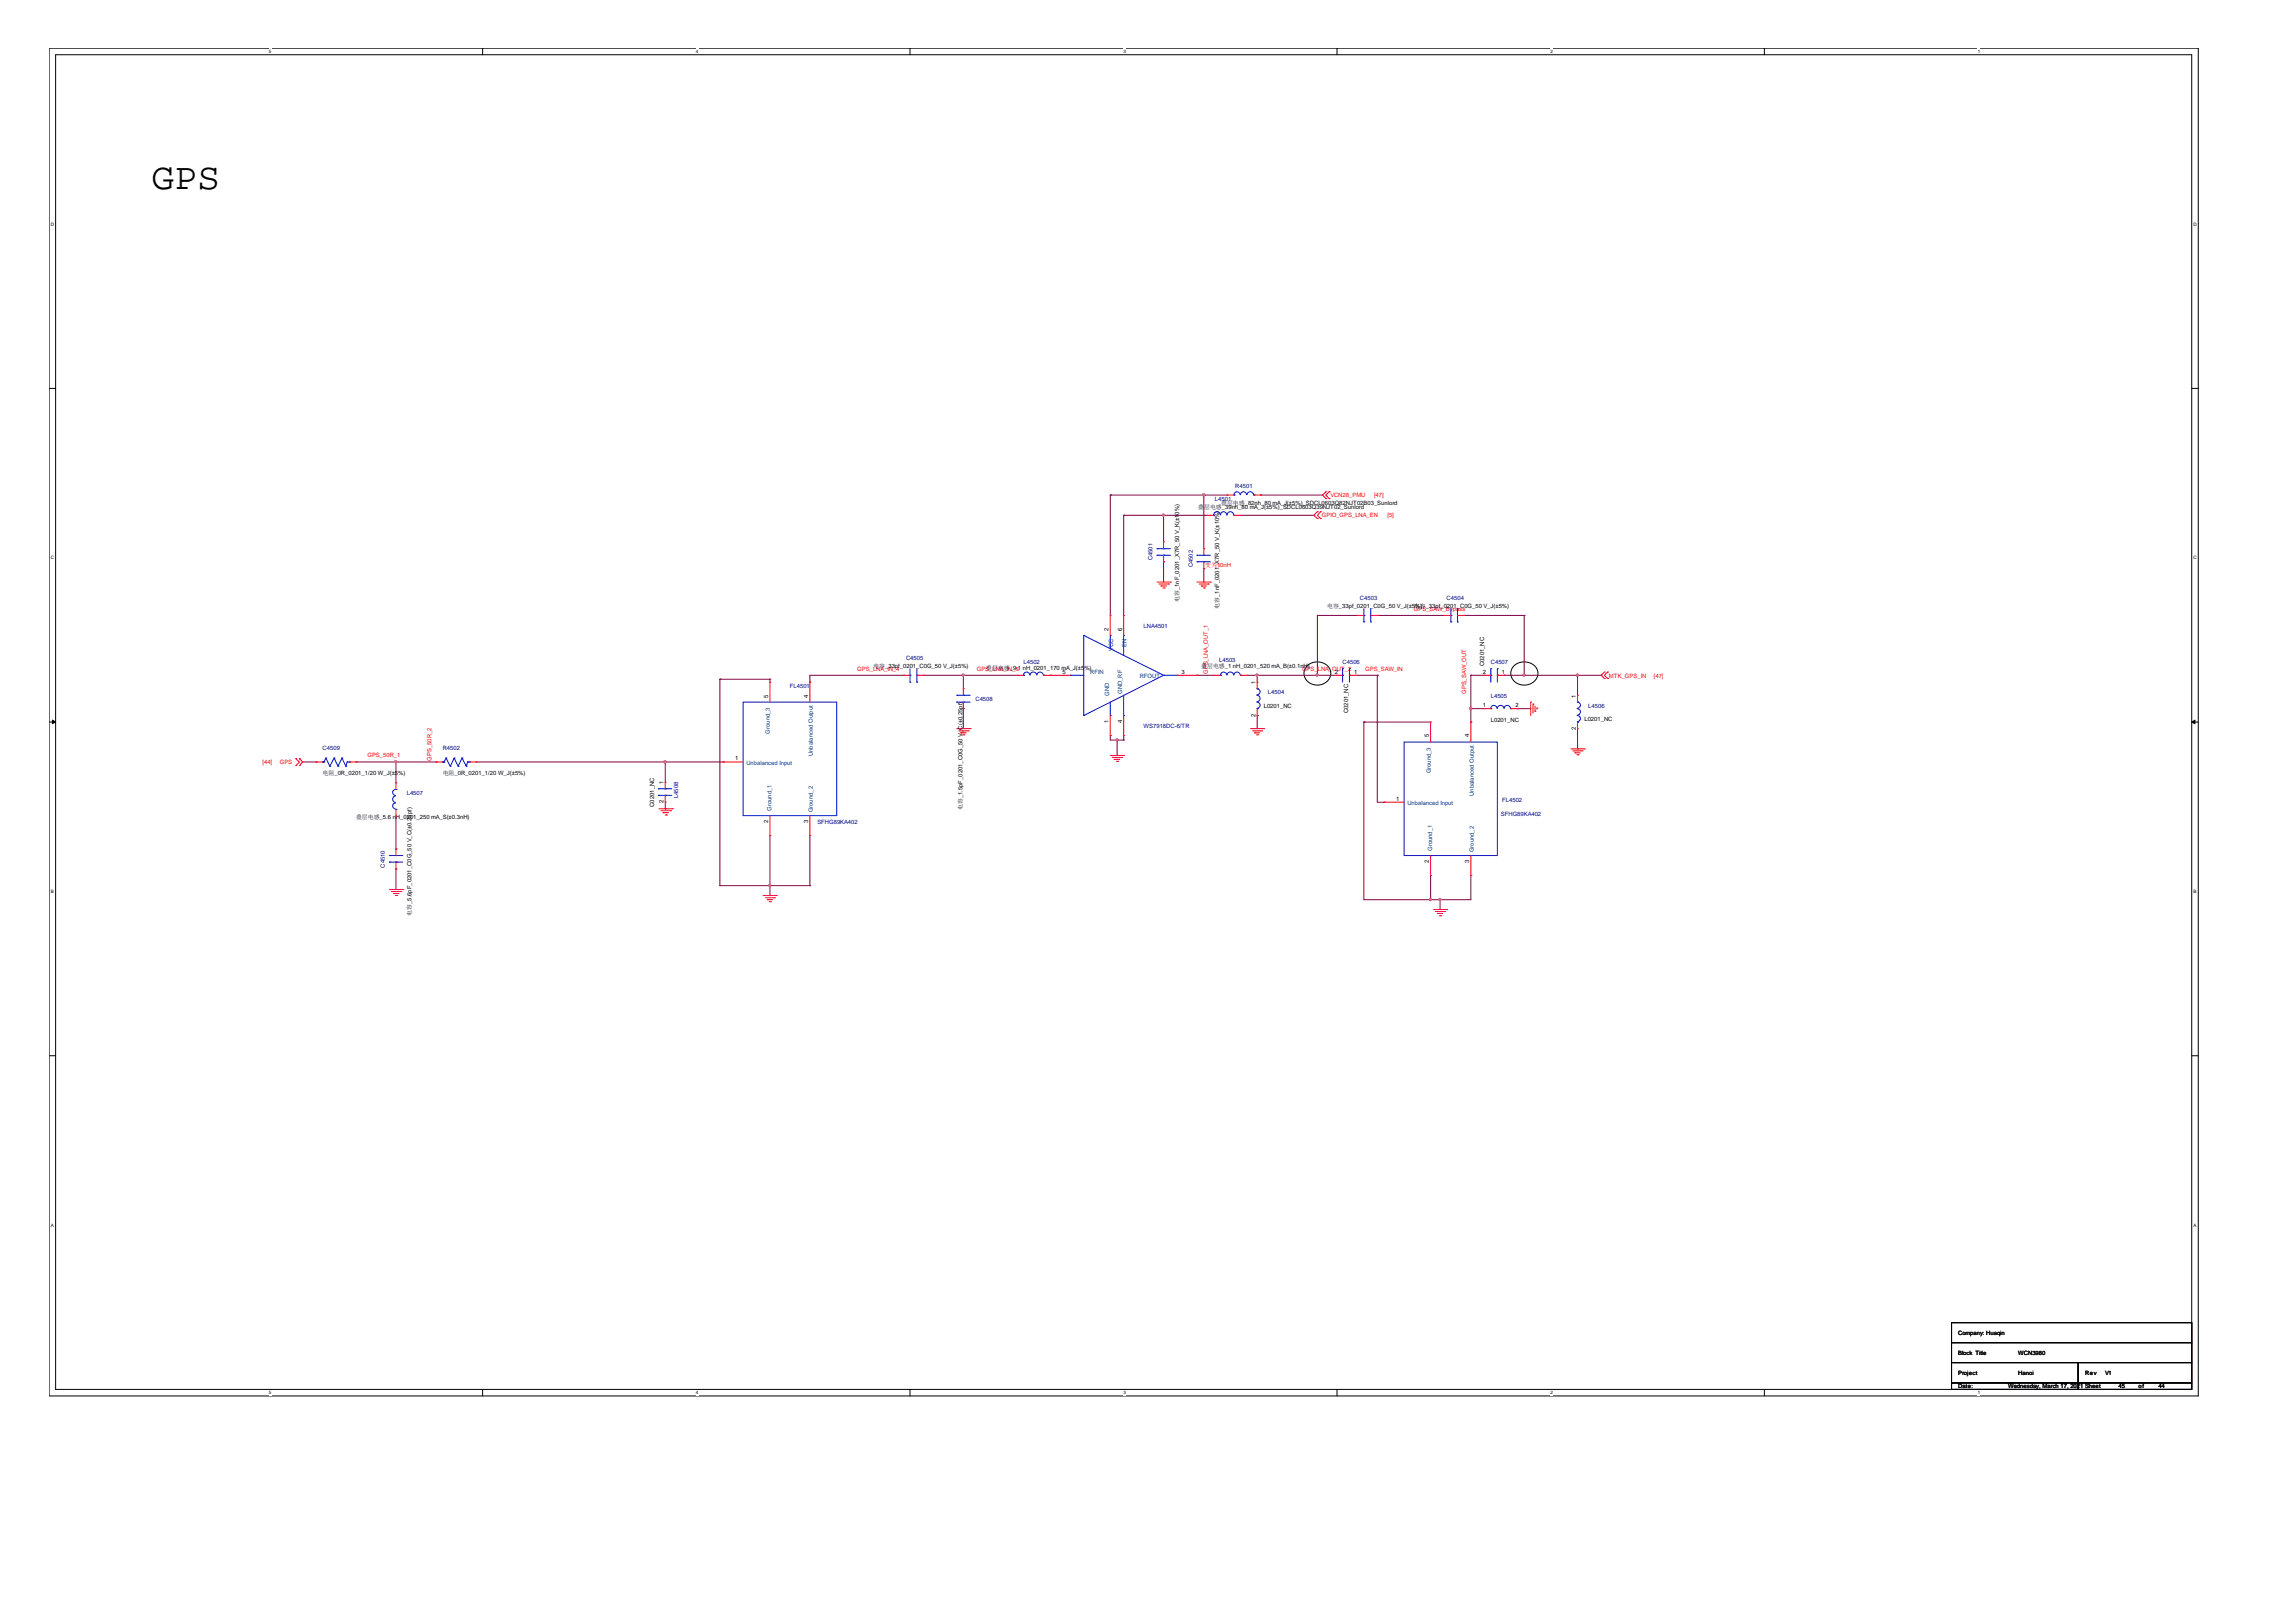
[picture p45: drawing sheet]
<svg xmlns="http://www.w3.org/2000/svg" width="297mm" height="210mm" viewBox="0 0 297 210" stroke-linecap="round" stroke-linejoin="round" font-family="sans-serif">
<defs><g id="words">
<text font-size="4.8" x="19.6" y="24.4">GPS</text>
<g font-size=".8">
<text x="155" y="65.9">叠层电感_39nh_80 mA_J(±5%)_SDCL0603Q39NJT02_Sunlord</text>
<text x="158" y="65.3">叠层电感_82nh_80 mA_J(±5%)_SDCL0603Q82NJT02B03_Sunlord</text>
<text x="152.6" y="77.9" transform="rotate(-90 152.6 77.9)">电容_1nF_0201_X7R_50 V_K(±10%)</text>
<text x="143.4" y="81.6" transform="rotate(-90 143.4 81.6)">2</text>
<text x="145.2" y="81.6" transform="rotate(-90 145.2 81.6)">6</text>
<text x="157.7" y="78.8" transform="rotate(-90 157.7 78.8)">电容_1nF_0201_X7R_50 V_K(±10%)</text>
<text x="171.7" y="78.7">电容_33pf_0201_C0G_50 V_J(±5%)</text>
<text x="182.9" y="78.7">电容_33pf_0201_C0G_50 V_J(±5%)</text>
<text x="113" y="86.5">电容_33pf_0201_C0G_50 V_J(±5%)</text>
<text x="127.6" y="86.7">叠层电感_9.1 nH_0201_170 mA_J(±5%)</text>
<text x="137.5" y="87.2">5</text>
<text x="152.9" y="87.2">3</text>
<text x="155.4" y="86.5">叠层电感_1 nH_0201_520 mA_B(±0.1nH)</text>
<text x="162.4" y="88.5" transform="rotate(-90 162.4 88.5)">1</text>
<text x="172.7" y="87.2">2</text>
<text x="175.2" y="87.2">1</text>
<text x="191.9" y="87.2">2</text>
<text x="192" y="86.2" transform="rotate(-90 192 86.2)">C0201_NC</text>
<text x="194.3" y="87.2">1</text>
<text x="99.4" y="90.3" transform="rotate(-90 99.4 90.3)">5</text>
<text x="104.6" y="90.3" transform="rotate(-90 104.6 90.3)">4</text>
<text x="143.4" y="93.6" transform="rotate(-90 143.4 93.6)">1</text>
<text x="145.2" y="93.6" transform="rotate(-90 145.2 93.6)">4</text>
<text x="162.4" y="92.7" transform="rotate(-90 162.4 92.7)">2</text>
<text x="163.5" y="91.6">L0201_NC</text>
<text x="174.4" y="92.3" transform="rotate(-90 174.4 92.3)">C0201_NC</text>
<text x="184.9" y="95.4" transform="rotate(-90 184.9 95.4)">5</text>
<text x="190.1" y="95.4" transform="rotate(-90 190.1 95.4)">4</text>
<text x="191.9" y="91.5">1</text>
<text x="192.9" y="93.4">L0201_NC</text>
<text x="196" y="91.5">2</text>
<text x="203.9" y="94.5" transform="rotate(-90 203.9 94.5)">2</text>
<text x="203.9" y="90.3" transform="rotate(-90 203.9 90.3)">1</text>
<text x="205" y="93.3">L0201_NC</text>
<text x="41.7" y="100.3">电阻_0R_0201_1/20 W_J(±5%)</text>
<text x="57.3" y="100.3">电阻_0R_0201_1/20 W_J(±5%)</text>
<text x="85.9" y="101.5" transform="rotate(-90 85.9 101.5)">1</text>
<text x="95.1" y="98.4">1</text>
<text x="46.1" y="106">叠层电感_5.6 nH_0201_250 mA_S(±0.3nH)</text>
<text x="84.6" y="104.4" transform="rotate(-90 84.6 104.4)">C0201_NC</text>
<text x="85.9" y="103.9" transform="rotate(-90 85.9 103.9)">2</text>
<text x="99.4" y="106.6" transform="rotate(-90 99.4 106.6)">2</text>
<text x="104.6" y="106.6" transform="rotate(-90 104.6 106.6)">3</text>
<text x="124.5" y="104.8" transform="rotate(-90 124.5 104.8)">电容_1.5pF_0201_C0G_50 V_C(±0.25pf)</text>
<text x="180.6" y="103.6">1</text>
<text x="184.9" y="111.7" transform="rotate(-90 184.9 111.7)">2</text>
<text x="190.1" y="111.7" transform="rotate(-90 190.1 111.7)">3</text>
<text x="53.3" y="118.5" transform="rotate(-90 53.3 118.5)">电容_5.6pF_0201_C0G_50 V_C(±0.25pf)</text>
<text x="253.3" y="172.7">Company: Huaqin</text>
<text x="253.3" y="179.7">Date:</text>
<text x="253.3" y="175.4">Block Title</text>
<text x="253.3" y="177.9">Project</text>
<text x="259.8" y="179.7">Wednesday, March 17, 2021 Sheet</text>
<text x="261.1" y="177.9">Hanoi</text>
<text x="261.1" y="175.4">WCN3980</text>
<text x="269.7" y="177.9">Rev</text>
<text x="272.3" y="177.9">V1</text>
<text x="274.1" y="179.7">45</text>
<text x="276.6" y="179.7">of</text>
<text x="279.2" y="179.7">44</text>
</g>
<g font-size=".8" fill="#000080">
<text x="157.2" y="64.8">L4501</text>
<text x="159.8" y="63.1">R4501</text>
<text x="149.1" y="72.5" transform="rotate(-90 149.1 72.5)">C4501</text>
<text x="154.3" y="73.4" transform="rotate(-90 154.3 73.4)">C4502</text>
<text x="175.9" y="77.7">C4503</text>
<text x="187.2" y="77.7">C4504</text>
<text x="148" y="81.2">LNA4501</text>
<text x="102.2" y="89">FL4501</text>
<text x="117.2" y="85.4">C4505</text>
<text x="132.4" y="85.9">L4502</text>
<text x="157.7" y="85.6">L4503</text>
<text x="164" y="89.8">L4504</text>
<text x="173.7" y="86">C4506</text>
<text x="192.9" y="86">C4507</text>
<text x="126.2" y="90.7">C4508</text>
<text x="148" y="94.2">WS7918DC-6/TR</text>
<text x="192.9" y="90.3">L4505</text>
<text x="205.5" y="91.6">L4506</text>
<text x="41.7" y="97.1">C4509</text>
<text x="57.3" y="97.1">R4502</text>
<text x="52.6" y="102.9">L4507</text>
<text x="87.7" y="103.3" transform="rotate(-90 87.7 103.3)">L4508</text>
<text x="105.7" y="106.7">SFHG89KA402</text>
<text x="194.2" y="105.6">SFHG89KA402</text>
<text x="194.4" y="103.7">FL4502</text>
<text x="49.8" y="112.3" transform="rotate(-90 49.8 112.3)">C4510</text>
</g>
<g font-size=".8" fill="#f00">
<text x="172.1" y="64.4">VCN28_PMU</text>
<text x="177.8" y="64.4">[47]</text>
<text x="171" y="66.9">GPIO_GPS_LNA_EN</text>
<text x="179.5" y="66.9">[5]</text>
<text x="155.9" y="73.4">变为10nH</text>
<text x="182.9" y="79.1">GPS_SAW_Bypass</text>
<text x="110.9" y="86.8">GPS_LNA_IN_4</text>
<text x="126.4" y="86.8">GPS_LNA_IN_5</text>
<text x="156.3" y="87.2" transform="rotate(-90 156.3 87.2)">GPS_LNA_OUT_1</text>
<text x="168.4" y="86.8">GPS_LNA_OUT_2</text>
<text x="176.6" y="86.8">GPS_SAW_IN</text>
<text x="189.7" y="89.8" transform="rotate(-90 189.7 89.8)">GPS_SAW_OUT</text>
<text x="208.2" y="87.7">MTK_GPS_IN</text>
<text x="214" y="87.7">[47]</text>
<text x="34" y="98.8">[44]</text>
<text x="36.2" y="98.8">GPS</text>
<text x="47.5" y="98">GPS_50R_1</text>
<text x="55.8" y="98.4" transform="rotate(-90 55.8 98.4)">GPS_50R_2</text>
</g>
<g font-size=".8" fill="#004080">
<text x="145.8" y="83.7" transform="rotate(-90 145.8 83.7)">EN</text>
<text x="141.1" y="87.3">RFIN</text>
<text x="144" y="84.3" transform="rotate(-90 144 84.3)">VCC</text>
<text x="145.2" y="89.8" transform="rotate(-90 145.2 89.8)">GND_RF</text>
<text x="147.4" y="87.7">RFOUT</text>
<text x="99.6" y="94.9" transform="rotate(-90 99.6 94.9)">Ground_3</text>
<text x="143.5" y="90.1" transform="rotate(-90 143.5 90.1)">GND</text>
<text x="96.6" y="99">Unbalanced Input</text>
<text x="105.2" y="97.8" transform="rotate(-90 105.2 97.8)">Unbalanced Output</text>
<text x="185.1" y="100.1" transform="rotate(-90 185.1 100.1)">Ground_3</text>
<text x="99.8" y="104.9" transform="rotate(-90 99.8 104.9)">Ground_1</text>
<text x="105.2" y="105.1" transform="rotate(-90 105.2 105.1)">Ground_2</text>
<text x="182.1" y="104.2">Unbalanced Input</text>
<text x="190.7" y="103" transform="rotate(-90 190.7 103)">Unbalanced Output</text>
<text x="185.3" y="110.1" transform="rotate(-90 185.3 110.1)">Ground_1</text>
<text x="190.7" y="110.3" transform="rotate(-90 190.7 110.3)">Ground_2</text>
</g>
<g font-size=".6">
<text x="34.8" y="6.9">5</text>
<text x="90" y="6.9">4</text>
<text x="145.3" y="6.9">3</text>
<text x="200.6" y="6.9">2</text>
<text x="255.9" y="6.9">1</text>
<text x="6.6" y="29.2">D</text>
<text x="283.8" y="29.2">D</text>
<text x="6.6" y="72.4">C</text>
<text x="283.8" y="72.4">C</text>
<text x="6.6" y="115.6">B</text>
<text x="283.8" y="115.6">B</text>
<text x="6.6" y="158.8">A</text>
<text x="283.8" y="158.8">A</text>
<text x="34.8" y="180.4">5</text>
<text x="90" y="180.4">4</text>
<text x="145.3" y="180.4">3</text>
<text x="200.6" y="180.4">2</text>
<text x="255.9" y="180.4">1</text>
</g>
</g></defs>
<path d="M6.3 6.2h278.1v174.4l-278 .1zM7.2 7.1h276.3v172.7h-276.3z" fill="none" stroke="#000" stroke-width=".13"/>
<g fill="#fff">
<path d="M34.8 6.3h.3v.7h-.3z"/>
<path d="M34.8 179.9h.3v.7h-.3z"/>
</g>
<path d="M62.4 6.2v.9M62.4 179.8v.9" fill="none" stroke="#000" stroke-width=".13"/>
<g fill="#fff">
<path d="M90 6.3h.3v.7h-.3z"/>
<path d="M90 179.9h.3v.7h-.3z"/>
</g>
<path d="M117.7 6.2v.9M117.7 179.8v.9" fill="none" stroke="#000" stroke-width=".13"/>
<g fill="#fff">
<path d="M145.3 6.3h.3v.7h-.3z"/>
<path d="M145.3 179.9h.3v.7h-.3z"/>
</g>
<path d="M173 6.2v.9M173 179.8v.9" fill="none" stroke="#000" stroke-width=".13"/>
<g fill="#fff">
<path d="M200.6 6.3h.3v.7h-.3z"/>
<path d="M200.6 179.9h.3v.7h-.3z"/>
</g>
<path d="M228.3 6.2v.9M228.3 179.8v.9" fill="none" stroke="#000" stroke-width=".13"/>
<g fill="#fff">
<path d="M255.9 6.3h.3v.7h-.3z"/>
<path d="M255.9 179.9h.3v.7h-.3z"/>
<path d="M6.6 28.7h.3v.7h-.3z"/>
<path d="M283.8 28.7h.3v.7h-.3z"/>
<path d="M6.6 71.9h.3v.6h-.3z"/>
<path d="M283.8 71.9h.3v.6h-.3z"/>
</g>
<path d="M6.4 50.3h.8M283.6 50.3h.8" fill="none" stroke="#000" stroke-width=".13"/>
<g fill="#fff">
<path d="M6.6 115h.3v.7h-.3z"/>
<path d="M283.8 115h.3v.7h-.3z"/>
</g>
<path d="M6.4 93.4h.8M283.6 93.4h.8" fill="none" stroke="#000" stroke-width=".13"/>
<g fill="#000" stroke="#000" stroke-width=".13">
<path d="M6.8 93.2l.4 .2-.4 .3z" fill-rule="evenodd"/>
<path d="M283.5 93.4l.5-.2v.5z" fill-rule="evenodd"/>
</g>
<g fill="#fff">
<path d="M6.6 158.2h.3v.7h-.3z"/>
<path d="M283.8 158.2h.3v.7h-.3z"/>
</g>
<path d="M169.2 86.1a1.88 1.88 0 0 1 2.9 .6 1.68 1.68 0 0 1-.7 1.7 1.68 1.68 0 0 1-1.8 .1 1.42 1.42 0 0 1-.4-2.4zM196 86.1a1.92 1.92 0 0 1 2.9 .6 1.7 1.7 0 0 1-.7 1.7 1.7 1.7 0 0 1-1.9 .1 1.41 1.41 0 0 1-.3-2.4zM6.4 136.6h.8M283.6 136.6h.8M252.5 171.2h31v2.6h-31zM252.5 173.8h31v2.5h-31zM252.5 176.3h16.4v2.7h-16.4zM252.5 179h16.4v.8h-16.4zM268.9 179h14.6v.8h-14.6zM268.9 176.3h14.6v2.7h-14.6z" fill="none" stroke="#000" stroke-width=".13"/>
<g fill="none" stroke="#800040" stroke-width=".13">
<path d="M143.6 64.1h.1M143.6 64.1v15.5M143.6 64.1h15.1M145.4 66.7h.1M145.4 66.7v12.9M145.4 66.7h10.8M150.5 66.7h.1M150.5 72.7h.1M150.5 66.7v3.4M150.5 72.7v2.6M155.7 64.1h.1M155.7 73.6h.1"/>
<path d="M155.7 64.1v6.9M155.7 73.6v1.7M160.5 66.7h9.5M163.1 64.1h.1M163.1 64.1h8M170 66.7h.1M170.4 79.6h.1M170.4 79.6v7.8M170.4 79.6h5.2M178.2 79.6h.1M178.2 79.6h8.6M189.4 79.6h.1"/>
<path d="M189.4 79.6h7.8M197.2 79.6h.1M197.2 79.6v7.8M39.2 98.6h1.7M40.9 98.6h.1M46.1 98.6h10.3M46.1 98.6h.1M51.2 98.6h.1M51.2 98.6v2.7M56.4 98.6h.1M61.6 98.6h32M86.1 98.6h.1"/>
<path d="M86.1 98.6v2.6M93.1 87.9h6.5M93.1 87.9h.1M93.1 87.9v26.7M99.6 87.9h.1M99.6 87.9v.4M104.8 88.3h.1M116.9 87.4h-12.1v.9M116.9 87.4h.1M119.5 87.4h12.1M119.5 87.4h.1M124.6 87.4h.1"/>
<path d="M124.6 91.7h.1M124.6 87.4v1.7M124.6 91.7v2.6M143.6 95.2h.1M143.6 95.2v.6h1.8M144.5 95.8h.1M144.5 95.8v2M145.4 95.8h.1M145.4 95.2h.1M145.4 95.2v.6M154.9 87.4h2.1M154.9 87.4h.1"/>
<path d="M161.3 87.4h11.5M162.6 87.4h.1M162.6 92.6h.1M162.6 87.4v.9M162.6 92.6v1.7M170.4 87.4h.1M175.4 87.4h2.8M176.4 93.4h.1M176.4 93.4v23h13.9v-3.1M176.4 93.4h8.7M178.2 87.4h.1M178.2 87.4v16.4h.9"/>
<path d="M190.3 87.4h1.7M190.3 91.7h1.7M190.3 87.4h.1M190.3 91.7h.1M190.3 93.4h.1M190.3 87.4v6M194.6 87.4h.1M194.6 87.4h12.5M196.3 91.7h.1M196.3 91.7h1.7M197.2 87.4h.1M204.1 87.4h.1"/>
<path d="M204.1 96.9h.1M204.1 87.4v2.6M204.1 94.3v2.6M207.1 87.4h.1M51.2 109.9h.1M51.2 112.5h.1M51.2 105.6v4.3M51.2 112.5v2.6M86.1 104.7h.1M86.1 103.8v.9M93.1 114.6h11.7M93.1 114.6h.1"/>
<path d="M99.6 114.6h.1M99.6 108.1v7.8M104.8 114.6h.1M104.8 108.1v6.5M179.1 103.8h.1M185.1 116.4h.1M185.1 113.3h.1M185.1 113.3v3.1M186.3 116.4h.1M186.3 116.4v1.3M190.3 113.3h.1"/>
</g>
<g fill="#f0f" stroke="#f0f" stroke-width=".13">
<path d="M150.4 66.6h.2v.2h-.2z" fill-rule="evenodd"/>
<path d="M155.6 63.9h.2v.2h-.2z" fill-rule="evenodd"/>
<path d="M124.5 87.3h.2v.2h-.2z" fill-rule="evenodd"/>
<path d="M144.4 95.6h.2v.2h-.2z" fill-rule="evenodd"/>
<path d="M99.5 114.5h.2v.2h-.2z" fill-rule="evenodd"/>
<path d="M170.3 87.3h.2v.2h-.2z" fill-rule="evenodd"/>
<path d="M197.1 87.3h.2v.2h-.2z" fill-rule="evenodd"/>
<path d="M162.5 87.3h.2v.2h-.2z" fill-rule="evenodd"/>
<path d="M186.2 116.3h.2v.2h-.2z" fill-rule="evenodd"/>
<path d="M190.2 91.6h.2v.2h-.2z" fill-rule="evenodd"/>
<path d="M204 87.3h.2v.2h-.2z" fill-rule="evenodd"/>
<path d="M184.9 116.3h.3v.2h-.3z" fill-rule="evenodd"/>
<path d="M51.1 98.5h.2v.2h-.2z" fill-rule="evenodd"/>
<path d="M85.9 98.5h.2v.2h-.2z" fill-rule="evenodd"/>
<path d="M150.4 66.6h.2v.2h-.2z" fill-rule="evenodd"/>
<path d="M155.6 63.9h.2v.2h-.2z" fill-rule="evenodd"/>
<path d="M124.5 87.3h.2v.2h-.2z" fill-rule="evenodd"/>
<path d="M144.4 95.6h.2v.2h-.2z" fill-rule="evenodd"/>
<path d="M99.5 114.5h.2v.2h-.2z" fill-rule="evenodd"/>
<path d="M170.3 87.3h.2v.2h-.2z" fill-rule="evenodd"/>
<path d="M197.1 87.3h.2v.2h-.2z" fill-rule="evenodd"/>
<path d="M162.5 87.3h.2v.2h-.2z" fill-rule="evenodd"/>
<path d="M186.2 116.3h.2v.2h-.2z" fill-rule="evenodd"/>
<path d="M190.2 91.6h.2v.2h-.2z" fill-rule="evenodd"/>
<path d="M204 87.3h.2v.2h-.2z" fill-rule="evenodd"/>
<path d="M184.9 116.3h.3v.2h-.3z" fill-rule="evenodd"/>
<path d="M51.1 98.5h.2v.2h-.2z" fill-rule="evenodd"/>
<path d="M85.9 98.5h.2v.2h-.2z" fill-rule="evenodd"/>
</g>
<g fill="none" stroke="#f00" stroke-width=".13">
<path d="M143.6 79.6h.1M143.6 79.6v2.6M145.4 79.6h.1M145.4 79.6v2.6M149.7 75.3h1.7M149.9 75.6h1.3M150.2 75.8h.7M150.2 75.8h.1M150.5 76.1h.1M150.5 70.1h.1M150.5 72.7h.1M150.5 70.1v.9"/>
<path d="M150.5 71.9v.8M150.6 76.1h.1M151.2 75.6h.1M151.4 75.3h.1M154.9 75.3h1.7M155.2 75.6h1.1M155.4 75.8h.1M155.4 75.8h.7M155.7 76.1h.1M155.7 71h.1M155.7 73.6h.1M155.7 71v.9"/>
<path d="M155.7 72.7v.9M155.8 76.1h.1M156.2 66.7h.1M156.2 66.7h.8M156.3 75.6h.1M156.6 75.3h.1M158.7 64.1h.9M158.7 64.1h.1M159.6 66.7h.9M160.5 66.7h.1M162.2 64.1h.9M163.1 64.1h.1"/>
<path d="M170.4 66.2l-.4 .5 .4 .4M170.4 66.2h.1M170.4 67.1h.1M170.9 66.2l-.5 .5 .5 .4M170.9 67.1h.1M170.9 66.2h.1M171.5 63.6l-.4 .5 .4 .4M171.5 63.6h.1M171.5 64.5h.1M172 63.6l-.5 .5 .5 .4M172 64.5h.1M172 63.6h.1"/>
<path d="M175.6 79.6h.1M175.6 79.6h.8M177.3 79.6h.9M178.2 79.6h.1M186.8 79.6h.1M186.8 79.6h.9M188.6 79.6h.8M189.4 79.6h.1M38.3 98.2l.4 .4-.4 .5M38.3 98.2h.1M38.3 99.1h.1M38.7 99.1h.1"/>
<path d="M38.7 98.2h.1M38.7 98.2l.5 .4-.5 .5M40.9 98.6h.1M40.9 98.6h.8M45.2 98.6h.9M46.1 98.6h.1M56.4 98.6h.1M56.4 98.6h.9M60.7 98.6h.9M61.6 98.6h.1M93.6 98.6h2.5M93.6 98.6h.1"/>
<path d="M99.6 88.3h.1M99.6 88.3v2.6M104.8 88.3h.1M104.8 88.3v2.6M116.9 87.4h.1M116.9 87.4h.8M118.6 87.4h.9M119.5 87.4h.1M123.8 94.3h1.7M124 94.6h1.3M124.3 94.8h.7M124.3 94.8h.1"/>
<path d="M124.5 95.1h.2M124.6 89.1h.1M124.6 91.7h.1M124.6 89.1v.9M124.6 90.9v.8M124.7 95.1h.1M125.3 94.6h.1M125.5 94.3h.1M131.6 87.4h.1M131.6 87.4h.8M135 87.4h3.5M135.9 87.4h.1"/>
<path d="M143.6 95.2h.1M143.6 97.8h1.8M143.6 92.6v2.6M143.9 98h1.2M144.1 98.3h.1M144.1 98.3h.8M144.4 98.5h.2M144.6 98.5h.1M145.1 98h.1M145.4 97.8h.1M145.4 95.2h.1M145.4 92.6v2.6"/>
<path d="M152.3 87.4h2.6M154.9 87.4h.1M157 87.4h.1M157 87.4h.9M160.5 87.4h.8M161.3 87.4h.1M161.8 94.3h1.7M162.1 94.6h1.1M162.3 94.8h.1M162.3 94.8h.7M162.6 95.1h.1M162.6 88.3h.1"/>
<path d="M162.6 92.6h.1M162.6 88.3v.8M162.6 91.7v.9M162.7 95.1h.1M163.2 94.6h.1M163.5 94.3h.1M172.8 87.4h.1M172.9 87.4h.8M174.6 87.4h.8M175.4 87.4h.1M185.1 93.4h.1M185.1 93.4v2.6"/>
<path d="M190.3 93.4h.1M190.3 93.4v2.6M192 91.7h.1M192 87.4h.1M192 87.4h.9M192 91.7h.9M193.7 87.4h.9M194.6 87.4h.1M195.5 91.7h.8M196.3 91.7h.1M198 90.9h.1M198 90.9v1.7"/>
<path d="M198.3 91.1h.1M198.3 91.1v1.2M198.6 92h.1M198.6 91.4v.6M198.8 91.6h.1M198.8 91.6v.2M203.2 96.9h1.8M203.5 97.2h1.2M203.8 97.4h.6M203.8 97.4h.1M204 97.7h.2M204.1 90h.1"/>
<path d="M204.1 94.3h.1M204.1 90v.9M204.1 93.4v.9M204.2 97.7h.1M204.7 97.2h.1M205 96.9h.1M207.6 87l-.5 .4 .5 .4M207.6 87h.1M207.6 87.8h.1M208 87l-.4 .4 .4 .4M208 87.8h.1M208 87h.1"/>
<path d="M50.4 115.1h1.7M50.6 115.4h1.3M50.9 115.6h.7M50.9 115.6h.1M51.1 115.9h.2M51.2 105.6h.1M51.2 101.3h.1M51.2 109.9h.1M51.2 112.5h.1M51.2 101.3v.9M51.2 104.7v.9M51.2 109.9v.8"/>
<path d="M51.2 111.6v.9M51.3 115.9h.1M51.9 115.4h.1M52.1 115.1h.1M85.3 104.7h1.7M85.5 104.9h1.2M85.8 105.2h.1M85.8 105.2h.7M86.1 101.2h.1M86.1 103.8h.1M86.1 105.5h.1M86.1 101.2v.9"/>
<path d="M86.1 102.9v.9M86.2 105.5h.1M86.7 104.9h.1M87 104.7h.1M98.7 115.9h1.8M99 116.2h1.2M99.3 116.4h.1M99.3 116.4h.6M99.5 116.7h.2M99.6 108.1h.1M99.6 105.6v2.5M99.7 116.7h.1"/>
<path d="M100.2 116.2h.1M100.5 115.9h.1M104.8 108.1h.1M104.8 105.6v2.5M179.1 103.8h2.6M179.1 103.8h.1M185.1 113.3h.1M185.1 110.7v2.6M185.5 117.7h1.7M185.7 118h1.2M186 118.2h.1M186 118.2h.6"/>
<path d="M186.2 118.5h.2M186.4 118.5h.1M186.9 118h.1M187.2 117.7h.1M190.3 113.3h.1M190.3 110.7v2.6"/>
</g>
<g fill="none" stroke="#00f" stroke-width=".13">
<path d="M149.7 71h1.7M149.7 71.9h1.7M149.7 71h.1M149.7 71.9h.1M150.5 71h.1M150.5 71.9h.1M154.9 71.9h.1M154.9 72.7h.1M154.9 71.9h1.7M154.9 72.7h1.7M155.7 71.9h.1M155.7 72.7h.1"/>
<path d="M157 66.7h.1M157 66.6a.42 .42 0 0 1 .4-.4 .42 .42 0 0 1 .5 .4M157.9 66.6a.4 .4 0 0 1 .4-.4 .4 .4 0 0 1 .4 .4M158.8 66.6a.42 .42 0 0 1 .4-.4 .42 .42 0 0 1 .4 .4M159.6 64a.4 .4 0 0 1 .4-.4 .4 .4 0 0 1 .4 .4M159.6 64.1h.1M159.6 66.7h.1M160.5 64a.4 .4 0 0 1 .4-.4 .4 .4 0 0 1 .4 .4M161.3 64a.42 .42 0 0 1 .5-.4 .42 .42 0 0 1 .4 .4M162.2 64.1h.1M176.4 79.6h.1M176.4 78.8v1.7"/>
<path d="M177.3 79.6h.1M177.3 78.8v1.7M187.7 79.6h.1M187.7 78.8v1.7M188.6 79.6h.1M188.6 78.8v1.7M41.7 98.6h.1M41.7 98.6h.2M41.9 98.6h.1M42.2 98.1h.1M42.2 98.1l-.3 .5M42.2 98.1l.5 1.1"/>
<path d="M42.7 99.2h.1M43.2 98.1h.1M43.2 98.1l-.5 1.1M43.2 98.1l.5 1.1M43.7 99.2h.1M44.2 98.1l.5 1.1M44.2 98.1h.1M44.2 98.1l-.5 1.1M44.7 99.2h.1M44.9 98.6h.1M44.9 98.6l-.2 .6M44.9 98.6h.3"/>
<path d="M45.2 98.6h.1M57.3 98.6h.1M57.4 98.6h.1M57.7 98.1l.6 1.1M57.7 98.1h.1M57.7 98.1l-.3 .5M58.3 99.2h.1M58.8 98.1h.1M58.8 98.1l-.5 1.1M58.8 98.1l.5 1.1M59.3 99.2h.1M59.8 98.1l.5 1.1"/>
<path d="M59.8 98.1h.1M59.8 98.1l-.5 1.1M60.3 99.2h.1M60.5 98.6h.1M60.5 98.6l-.2 .6M60.5 98.6h.2M60.7 98.6h.1M96.1 90.9h12.1v14.7h-12.1zM117.7 87.4h.1M117.7 88.3h.1M117.7 86.5v1.8M118.6 88.3h.1"/>
<path d="M118.6 87.4h.1M118.6 86.5v1.8M123.8 90h1.7M123.8 90.9h1.7M123.8 90h.1M123.8 90.9h.1M124.6 90h.1M124.6 90.9h.1M132.4 87.4h.1M132.4 87.3a.4 .4 0 0 1 .4-.3 .4 .4 0 0 1 .4 .3M133.3 87.3a.42 .42 0 0 1 .4-.3 .42 .42 0 0 1 .4 .3M134.2 87.3a.4 .4 0 0 1 .4-.3 .4 .4 0 0 1 .4 .3"/>
<path d="M135 87.4h.1M138.5 87.4h.1M138.5 87.4h1.7M140.2 82.2h.1M140.2 92.6h.1M140.2 82.2v10.4M140.2 82.2l10.3 5.2M143.6 92.6h.1M143.6 82.2h.1M143.6 82.2v1.8M143.6 90.9v1.7M145.4 92.6h.1"/>
<path d="M145.4 82.2h.1M145.4 82.2v2.6M145.4 90v2.6M150.5 87.4h.1M150.5 87.4h1.8M150.5 87.4l-10.3 5.2M152.3 87.4h.1M157.9 87.3a.4 .4 0 0 1 .4-.3 .4 .4 0 0 1 .4 .3M157.9 87.4h.1M158.8 87.3a.42 .42 0 0 1 .4-.3 .42 .42 0 0 1 .4 .3M159.6 87.3a.4 .4 0 0 1 .4-.3 .4 .4 0 0 1 .4 .3M160.5 87.4h.1"/>
<path d="M162.6 89.1a.4 .4 0 0 1 .4 .4 .4 .4 0 0 1-.4 .4M162.6 90a.42 .42 0 0 1 .4 .4 .42 .42 0 0 1-.4 .4M162.6 90.9a.4 .4 0 0 1 .4 .4 .4 .4 0 0 1-.4 .4M162.6 91.7h.1M162.6 89.1h.1M173.7 86.5h.1M173.7 87.4h.1M173.7 86.5v1.8M174.6 87.4h.1M174.6 86.5h.1M174.6 86.5v1.8M176.4 80.5h.1"/>
<path d="M177.3 80.5h.1M181.7 96h12v14.7h-12zM187.7 80.5h.1M188.6 80.5h.1M192.9 91.7h.1M192.9 86.5h.1M192.9 87.4h.1M192.9 86.5v1.8M192.9 91.7a.4 .4 0 0 1 .4-.4 .4 .4 0 0 1 .4 .4M193.7 87.4h.1M193.7 86.5h.1M193.7 86.5v1.8"/>
<path d="M193.7 91.7a.42 .42 0 0 1 .4-.4 .42 .42 0 0 1 .5 .4M194.6 91.7a.4 .4 0 0 1 .4-.4 .4 .4 0 0 1 .4 .4M195.5 91.7h.1M204 90.9a.4 .4 0 0 1 .5 .4 .4 .4 0 0 1-.5 .4M204 91.7a.42 .42 0 0 1 .5 .4 .42 .42 0 0 1-.5 .5M204 92.6a.4 .4 0 0 1 .5 .4 .4 .4 0 0 1-.5 .4M204.1 93.4h.1M204.1 90.9h.1M50.4 110.7h1.7M50.4 111.6h1.7M50.4 110.7h.1M50.4 111.6h.1"/>
<path d="M51.2 103.9a.4 .4 0 0 0-.4 .4 .4 .4 0 0 0 .4 .4M51.2 103a.42 .42 0 0 0-.4 .4 .42 .42 0 0 0 .4 .5M51.2 102.2a.4 .4 0 0 0-.4 .4 .4 .4 0 0 0 .4 .4M51.2 102.2h.1M51.2 104.7h.1M51.2 110.7h.1M51.2 111.6h.1M85.2 102.1h1.7M85.2 102.9h1.7M85.2 102.1h.1M85.2 102.9h.1M86.1 102.1h.1"/>
<path d="M86.1 102.9h.1"/>
</g>
<use href="#words"/>
</svg>
